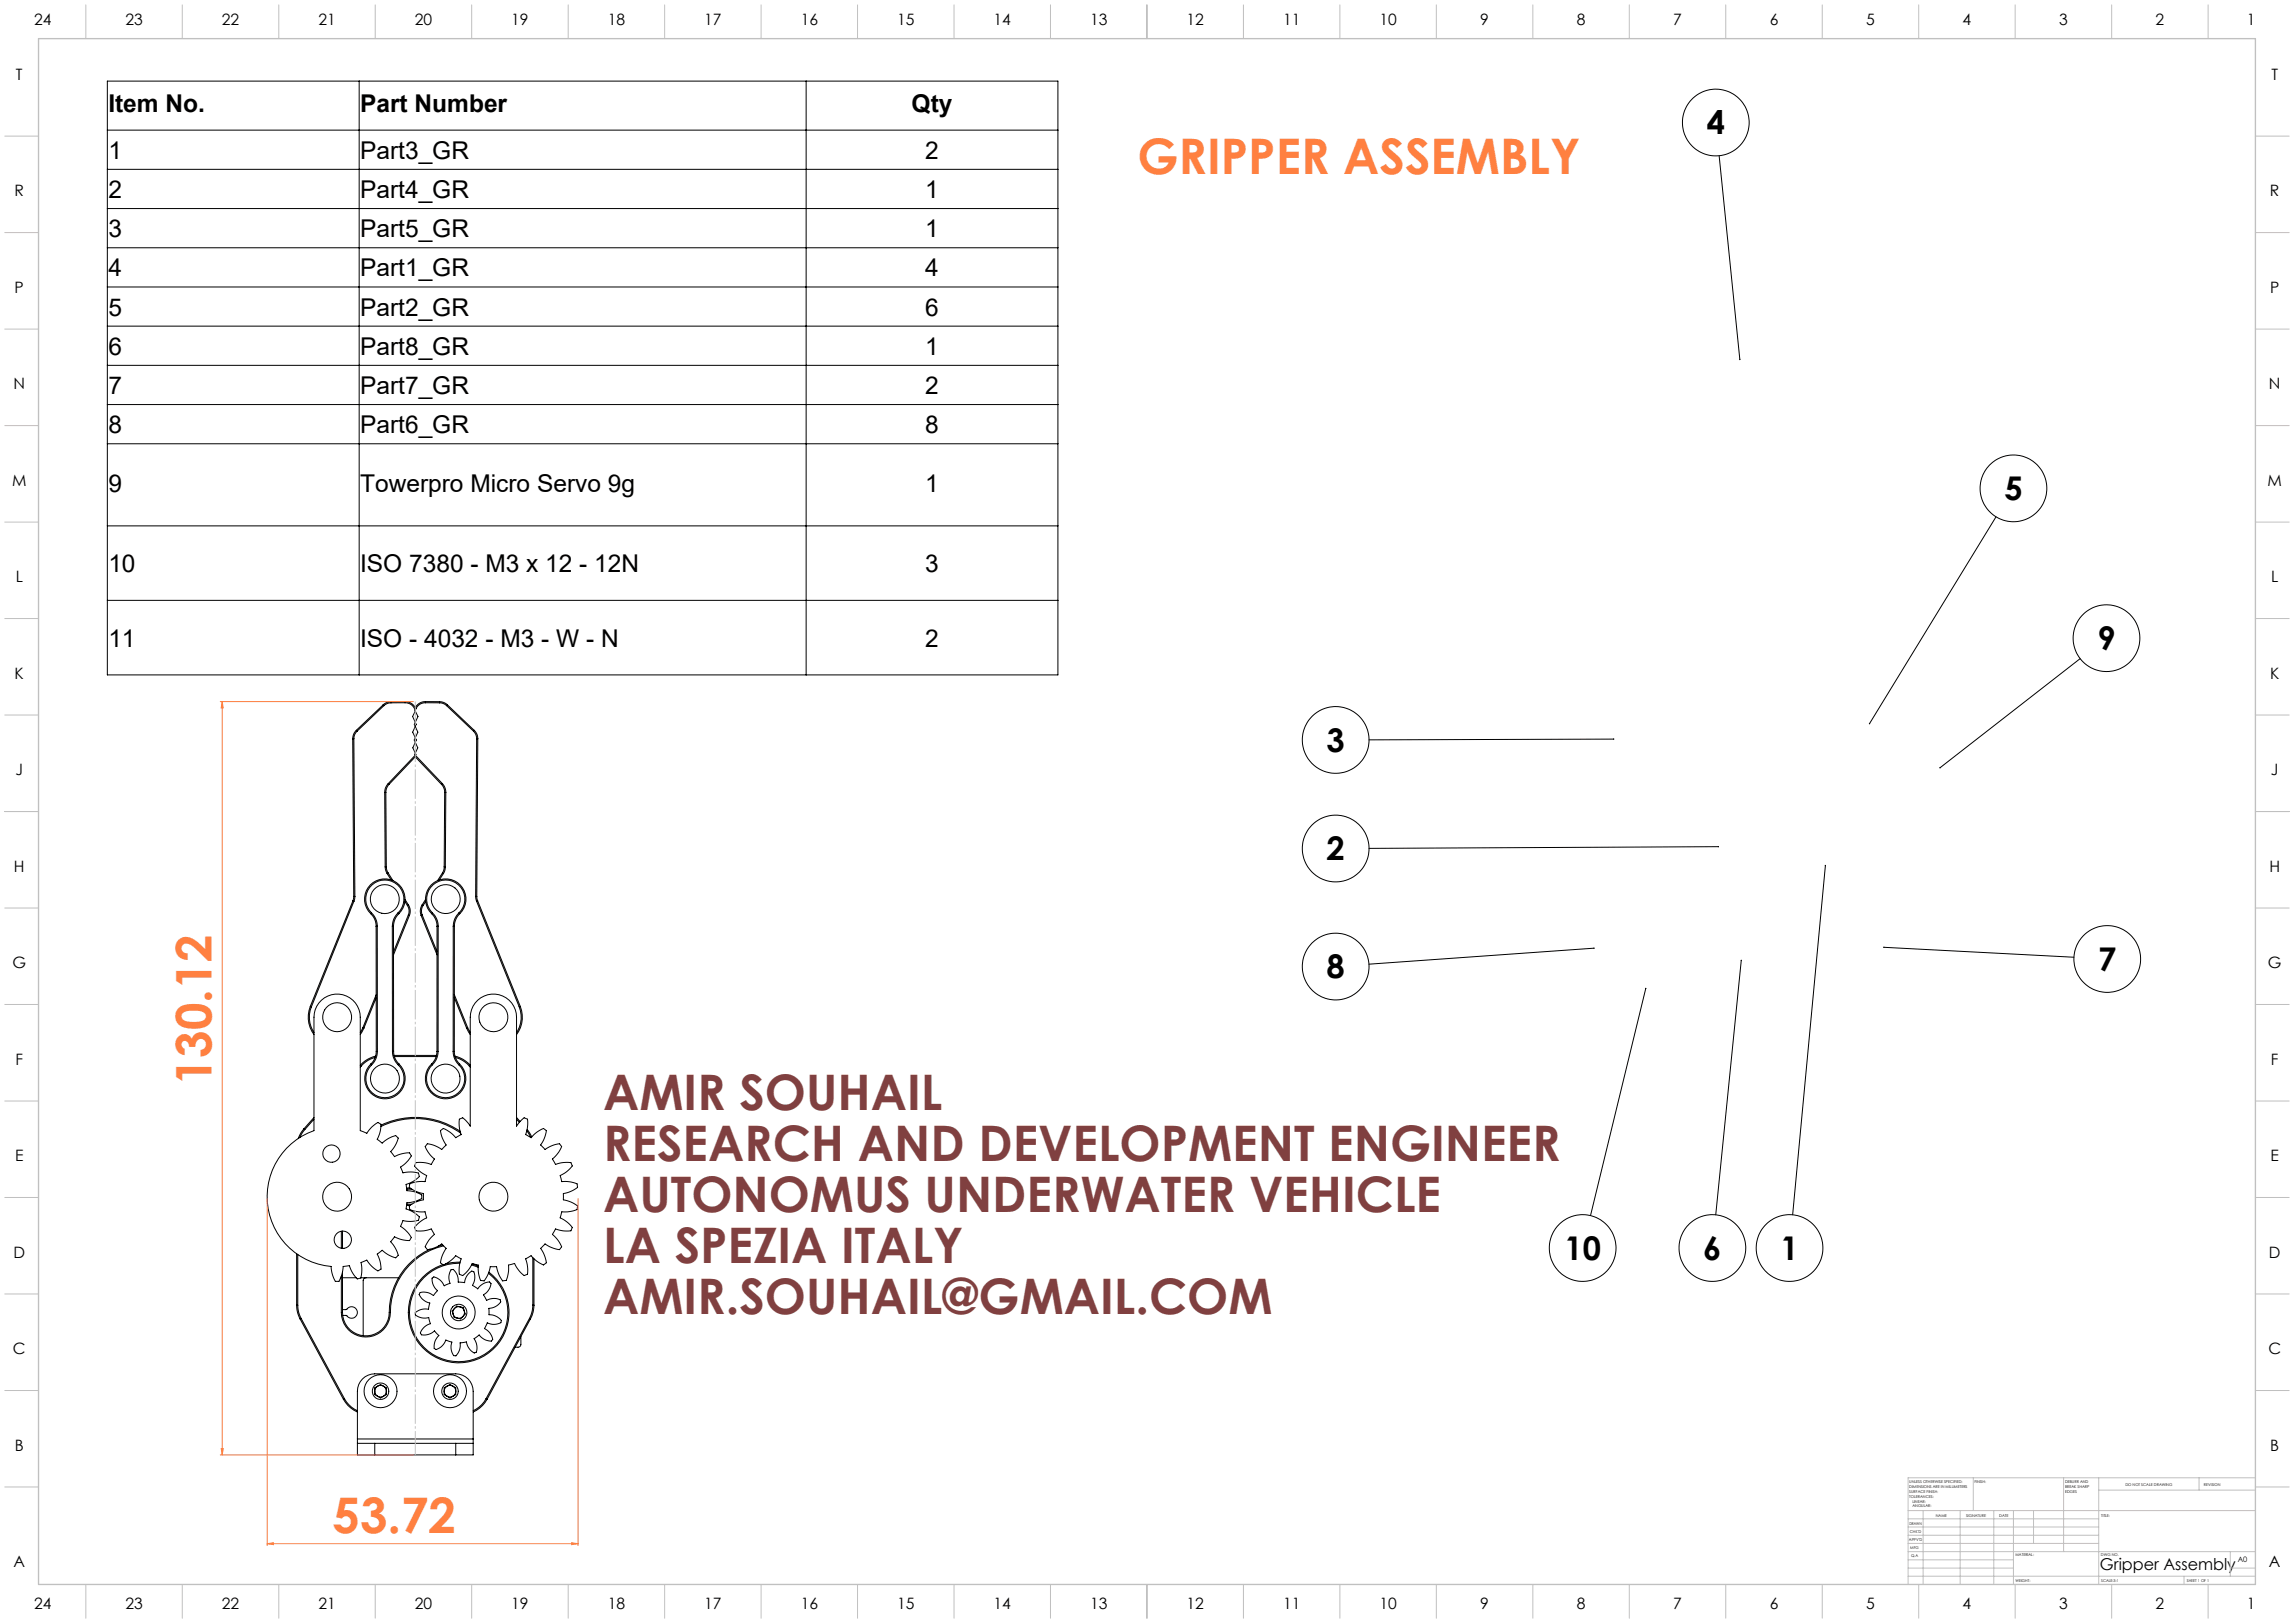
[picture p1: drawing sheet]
<svg xmlns="http://www.w3.org/2000/svg" width="1189mm" height="841mm" viewBox="0 0 1189 841" stroke-linecap="round" stroke-linejoin="round" font-family="sans-serif">
<defs><g id="words">
<g font-size="25.4" fill="#ff8040">
<text x="590" y="90">GRIPPER ASSEMBLY</text>
<text x="110" y="562" transform="rotate(-90 110 562)">130.12</text>
<text x="172" y="794">53.72</text>
</g>
<g font-size="25.4" fill="#804040">
<text x="313" y="575">AMIR SOUHAIL</text>
<text x="313" y="602">RESEARCH AND DEVELOPMENT ENGINEER</text>
<text x="313" y="628">AUTONOMUS UNDERWATER VEHICLE</text>
<text x="313" y="654">LA SPEZIA ITALY</text>
<text x="313" y="681">AMIR.SOUHAIL@GMAIL.COM</text>
</g>
<g font-size="16.9">
<text x="885" y="70">4</text>
<text x="1039" y="259">5</text>
<text x="1087" y="337">9</text>
<text x="688" y="389">3</text>
<text x="688" y="446">2</text>
<text x="1087" y="503">7</text>
<text x="688" y="507">8</text>
<text x="811" y="653">10</text>
<text x="883" y="653">6</text>
<text x="923" y="653">1</text>
</g>
<g font-size="12.7">
<text x="56" y="58">Item No.</text>
<text x="187" y="58">Part Number</text>
<text x="473" y="58">Qty</text>
<text x="56" y="82">1</text>
<text x="187" y="82">Part3_GR</text>
<text x="480" y="82">2</text>
<text x="56" y="103">2</text>
<text x="187" y="103">Part4_GR</text>
<text x="480" y="103">1</text>
<text x="56" y="123">3</text>
<text x="187" y="123">Part5_GR</text>
<text x="480" y="123">1</text>
<text x="56" y="143">4</text>
<text x="187" y="143">Part1_GR</text>
<text x="480" y="143">4</text>
<text x="56" y="164">5</text>
<text x="187" y="164">Part2_GR</text>
<text x="480" y="164">6</text>
<text x="56" y="184">6</text>
<text x="187" y="184">Part8_GR</text>
<text x="480" y="184">1</text>
<text x="56" y="204">7</text>
<text x="187" y="204">Part7_GR</text>
<text x="480" y="204">2</text>
<text x="56" y="224">8</text>
<text x="187" y="224">Part6_GR</text>
<text x="480" y="224">8</text>
<text x="56" y="255">9</text>
<text x="187" y="255">Towerpro Micro Servo 9g</text>
<text x="480" y="255">1</text>
<text x="56" y="296">10</text>
<text x="187" y="296">ISO 7380 - M3 x 12 - 12N</text>
<text x="480" y="296">3</text>
<text x="56" y="335">11</text>
<text x="187" y="335">ISO - 4032 - M3 - W - N</text>
<text x="480" y="335">2</text>
</g>
<text font-size="8.5" x="1088" y="814">Gripper Assembly</text>
<g font-size="8.1">
<text x="18" y="13">24</text>
<text x="65" y="13">23</text>
<text x="115" y="13">22</text>
<text x="165" y="13">21</text>
<text x="215" y="13">20</text>
<text x="265" y="13">19</text>
<text x="315" y="13">18</text>
<text x="365" y="13">17</text>
<text x="415" y="13">16</text>
<text x="465" y="13">15</text>
<text x="515" y="13">14</text>
<text x="565" y="13">13</text>
<text x="615" y="13">12</text>
<text x="665" y="13">11</text>
<text x="715" y="13">10</text>
<text x="767" y="13">9</text>
<text x="817" y="13">8</text>
<text x="867" y="13">7</text>
<text x="917" y="13">6</text>
<text x="967" y="13">5</text>
<text x="1017" y="13">4</text>
<text x="1067" y="13">3</text>
<text x="1117" y="13">2</text>
<text x="1164" y="13">1</text>
<text x="8" y="41">T</text>
<text x="1177" y="41">T</text>
<text x="8" y="102">R</text>
<text x="1177" y="102">R</text>
<text x="8" y="152">P</text>
<text x="1177" y="152">P</text>
<text x="7" y="202">N</text>
<text x="1176" y="202">N</text>
<text x="6" y="252">M</text>
<text x="1175" y="252">M</text>
<text x="8" y="302">L</text>
<text x="1177" y="302">L</text>
<text x="8" y="352">K</text>
<text x="1177" y="352">K</text>
<text x="8" y="402">J</text>
<text x="1177" y="402">J</text>
<text x="7" y="452">H</text>
<text x="1176" y="452">H</text>
<text x="6" y="502">G</text>
<text x="1175" y="502">G</text>
<text x="8" y="552">F</text>
<text x="1177" y="552">F</text>
<text x="8" y="602">E</text>
<text x="1177" y="602">E</text>
<text x="7" y="652">D</text>
<text x="1176" y="652">D</text>
<text x="7" y="702">C</text>
<text x="1176" y="702">C</text>
<text x="8" y="752">B</text>
<text x="1177" y="752">B</text>
<text x="7" y="812">A</text>
<text x="1176" y="812">A</text>
<text x="18" y="834">24</text>
<text x="65" y="834">23</text>
<text x="115" y="834">22</text>
<text x="165" y="834">21</text>
<text x="215" y="834">20</text>
<text x="265" y="834">19</text>
<text x="315" y="834">18</text>
<text x="365" y="834">17</text>
<text x="415" y="834">16</text>
<text x="465" y="834">15</text>
<text x="515" y="834">14</text>
<text x="565" y="834">13</text>
<text x="615" y="834">12</text>
<text x="665" y="834">11</text>
<text x="715" y="834">10</text>
<text x="767" y="834">9</text>
<text x="817" y="834">8</text>
<text x="867" y="834">7</text>
<text x="917" y="834">6</text>
<text x="967" y="834">5</text>
<text x="1017" y="834">4</text>
<text x="1067" y="834">3</text>
<text x="1117" y="834">2</text>
<text x="1164" y="834">1</text>
</g>
<text font-size="3.9" x="1160" y="810">A0</text>
<g font-size="2">
<text x="990" y="769">UNLESS OTHERWISE SPECIFIED:</text>
<text x="990" y="771">DIMENSIONS ARE IN MILLIMETERS</text>
<text x="990" y="774">SURFACE FINISH:</text>
<text x="1023" y="769">FINISH:</text>
<text x="1070" y="768">DEBURR AND</text>
<text x="1070" y="771">BREAK SHARP</text>
<text x="1070" y="773">EDGES</text>
<text x="1102" y="770">DO NOT SCALE DRAWING</text>
<text x="1142" y="770">REVISION</text>
<text x="990" y="776">TOLERANCES:</text>
<text x="991" y="779">LINEAR:</text>
<text x="991" y="781">ANGULAR:</text>
<text x="1003" y="786">NAME</text>
<text x="1019" y="786">SIGNATURE</text>
<text x="1036" y="786">DATE</text>
<text x="1089" y="786">TITLE:</text>
<text x="990" y="790">DRAWN</text>
<text x="990" y="794">CHK'D</text>
<text x="989" y="798">APPV'D</text>
<text x="990" y="803">MFG</text>
<text x="991" y="807">Q.A</text>
<text x="1045" y="807">MATERIAL:</text>
<text x="1089" y="807">DWG NO.</text>
<text x="1045" y="820">WEIGHT:</text>
<text x="1089" y="820">SCALE:3:1</text>
<text x="1133" y="820">SHEET 1 OF 1</text>
</g>
</g></defs>
<g fill="none" stroke="#000" stroke-width=".52">
<path d="M56 42h492v308h-492zM186 42v308M418 42v308M56 67h492M56 88h492M891 81l11 105M56 108h492M56 128h492M56 149h492M56 169h492M56 189h492M56 210h492"/>
<path d="M56 230h492M56 272h492M1035 268l-66 107M56 311h492M1078 341l-72 57M185 378l-2 2v3M185 378v1M185 379l-1 2-1 2M199 365v1M199 365l-14 13M199 366l-14 13M203 364l-4 2"/>
<path d="M203 364h-3l-1 1M203 364h.1M210 364a5 5 0 0 1 5 3M210 364h.1M210 364a6 6 0 0 1 5 3 6 6 0 0 1 6-3M210 364h-7M215 367h1M215 367v1l-1 3 2 4-2 4 2 4-2 5 2 3-15 15M216 367l-1 1 2 3-2 4 2 4-2 4 2 5-2 3 14 15M221 364a5 5 0 0 0-5 3M221 364h.1M221 364h7"/>
<path d="M228 364h2l2 1M228 364l3 2M228 364h.1M231 366l14 13M232 365l-1 1M232 365l14 13M245 379l2 2v2M246 378l1 2 1 3M246 378l-1 1M183 383h.1M183 383v82M183 383l1 82"/>
<path d="M247 383h1M247 383v82M248 383l-1 82M836 383h-126M199 411l1 38M200 411h-1M200 411v38M201 406l-1 2-1 3M201 406h1M202 406l-2 2v3M202 406l13-14 14 14M229 406l1 3v2"/>
<path d="M229 406l2 2v3M229 406h.1M230 411h1M230 411v38M231 411v38M891 439l-181 1M200 449l1 4M200 449h.1M200 449l1 3M201 453l2 3M201 452v1M201 452l3 4"/>
<path d="M229 452l1 1M229 452l-2 4M230 453l-2 3M230 449l-1 3M230 449h1M231 449l-1 4M946 449l-17 180M183 467h.1M183 467l-22 54M183 465h1M183 465v2M183 467l-22 55"/>
<path d="M184 465l-1 2M192 473a10 10 0 0 1 0-14 10 10 0 0 1 15 0 10 10 0 0 1 0 14M192 473a9 9 0 0 1 3 7M193 473a10 10 0 0 1 3 7M193 473a10 10 0 0 1-1-14 10 10 0 0 1 14 0 10 10 0 0 1 0 14M193 473h-1M195 480h1M195 480v65M196 480v65M203 480h1M203 480v65M204 480v65"/>
<path d="M206 473a10 10 0 0 0-3 7M206 473h1M207 473a9 9 0 0 0-3 7M210 467l1 2M210 466l2 3M211 469a5 5 0 0 1 1 5M212 474h.1M212 474l-8 19M212 469h-1M212 469a6 6 0 0 1 0 5M212 474l-8 21M218 474l9 21"/>
<path d="M219 469h.1M219 469a6 6 0 0 0-1 5M219 474h-1M219 474l8 19M219 469l-1 3 1 2M221 466l-2 3M221 467l-2 2M224 473a9 9 0 0 1 3 7M224 473a10 10 0 0 1 0-14 10 10 0 0 1 15 0 10 10 0 0 1-1 14M224 473a10 10 0 0 1 3 7M224 473a10 10 0 0 1 0-14 10 10 0 0 1 14 0 10 10 0 0 1 0 14M224 473h.1"/>
<path d="M227 480h.1M227 480l-1 65M227 480v65M235 480h1M235 480v65M236 480l-1 65M238 473a10 10 0 0 0-3 7M238 473h.1M238 473a9 9 0 0 0-2 7M247 465v2M247 465h.1M247 467l22 55"/>
<path d="M247 465l1 2M248 467h-1M248 467l22 54M826 491l-116 9M903 498l-14 132M976 491l99 5M167 518a12 12 0 0 1 13-2 12 12 0 0 1 7 11v59l3 1 2-2a5 5 0 0 1 4-3h1a5 5 0 0 1 0 6l-1 3 2 1 2-2a5 5 0 0 1 6-1 5 5 0 0 1-2 5l-2 3 2 2 3-1a4 4 0 0 1 6 0v1l-1 2-4 4 1 3 2-1a8 8 0 0 1 6 1 1.8 1.8 0 0 1-1 3l-6 3 1 3 6 1a1.9 1.9 0 0 1 2 3l-3 1-5 1v3h-1l5 3 2 2a2.3 2.3 0 0 1-3 2l-5-1-1 3 2 2a5 5 0 0 1 3 5 6 6 0 0 1-7 0l-2-1-2 2 4 6a1.8 1.8 0 0 1-1 2h-3l-4-3-2 2 1 6a1.8 1.8 0 0 1-1 2l-3-1-3-4-3 1 1 4-1 4-2 1-2-3-2-4h-3l-1 6a1.8 1.8 0 0 1-3 2l-1-3-1-5a36 36 0 0 1-33-31 36 36 0 0 1 24-39v-61a12 12 0 0 1 4-7zM195 517l-6 16M195 515l-7 17M235 517l7 16M235 515l7 17M248 518a12 12 0 0 1 13-2 12 12 0 0 1 7 11v57l1-2a3 3 0 0 1 4-2 14 14 0 0 1 0 8l2 2 2-3a5 5 0 0 1 5-2h1a5 5 0 0 1-1 6l-2 2 3 3 2-2a5 5 0 0 1 5-1l1 1a5 5 0 0 1-3 4l-2 3 2 2h3a5 5 0 0 1 5 0v1a6 6 0 0 1-4 4l-2 1 1 3 5 1 3 1a2.3 2.3 0 0 1-2 3l-5 1v4h3a5 5 0 0 1 4 4 5 5 0 0 1-5 2h-3v1l-1 2 3 2a5 5 0 0 1 3 4 5 5 0 0 1-5 1l-3-1-2 3 2 2a5 5 0 0 1 3 5h-1a5 5 0 0 1-5-1l-2-1-3 2 2 2a5 5 0 0 1 1 6h-1a5 5 0 0 1-5-3l-2-1-3 1 1 2a8 8 0 0 1 0 6 2.3 2.3 0 0 1-4-1l-2-4-3 1v3a5 5 0 0 1-2 5h-1a5 5 0 0 1-3-6l-1-2h-3l-2 6a1.9 1.9 0 0 1-2 2l-2-3v-5l-3-1-4 5a1.9 1.9 0 0 1-2 0l-1-3 1-5-3-1-4 4a1.8 1.8 0 0 1-3 0 14 14 0 0 1 2-8l-2-2-3 1a5 5 0 0 1-5 1 5 5 0 0 1 2-5l2-2-1-3-3 1a5 5 0 0 1-6-1 5 5 0 0 1 4-4l2-2-1-3h-3a5 5 0 0 1-5-2 5 5 0 0 1 5-4h2v-4h-2a5 5 0 0 1-5-3v-1a5 5 0 0 1 5-2h3l1-3-2-1a5 5 0 0 1-4-4v-1a5 5 0 0 1 6 0h3l1-2-2-3a5 5 0 0 1-2-4v-1a5 5 0 0 1 6 2l2 1 2-3-1-1a8 8 0 0 1-1-6 2.3 2.3 0 0 1 3 0l4 4 3-2-1-3a4 4 0 0 1 1-5l1-1v1l4 4v-59a12 12 0 0 1 4-7z"/>
<path d="M853 512l-29 118M161 521a15 15 0 0 0 2 15M161 521v1M161 522a14 14 0 0 0 2 13M188 532l1 1M188 532l-1 3M189 533l-2 3M242 533l2 3M242 532v1M242 532l2 3M269 522a14 14 0 0 1-1 13M270 521a15 15 0 0 1-2 15"/>
<path d="M270 521l-1 1M187 552h.1M187 552v1M192 551a11 11 0 0 0 0 15 11 11 0 0 0 15 0 11 11 0 0 0 0-15M192 551l1 1M193 552a10 10 0 0 0-1 14 10 10 0 0 0 15 0 10 10 0 0 0-1-14M194 548l-3 1-4 3M195 547l-5 2-3 3M195 545h1M195 545a9 9 0 0 1-3 6M196 545a10 10 0 0 1-3 7M203 545a10 10 0 0 0 3 7"/>
<path d="M204 545h-1M204 545a9 9 0 0 0 3 6M204 547h22M207 551l-1 1M224 551a10 10 0 0 0-1 15 10 10 0 0 0 15 0 10 10 0 0 0 0-15M224 551v1M224 552a10 10 0 0 0 0 14 10 10 0 0 0 14 0 10 10 0 0 0 0-14M226 545a9 9 0 0 1-2 6M226 545h1M227 545a10 10 0 0 1-3 7M235 545a9 9 0 0 0 3 7M235 545h.1"/>
<path d="M235 545a9 9 0 0 0 3 6M236 547l4 2 4 3M236 548l4 1 3 3M238 551v1M243 552l1 1M244 552h-1M244 552h.1M163 579l-5 6M163 580l-5 5M268 579l2 2M268 580l1 2M158 585h.1"/>
<path d="M158 585l-3 5M158 585l-3 4M197 584a40 40 0 0 1 42 3M197 583a41 41 0 0 1 41 3M273 586l2 3M273 585l3 4M211 616h2M177 638v9M178 638v9M211 625h2M211 624h2M154 650v26"/>
<path d="M178 659v21M223 647a36 36 0 0 0-21 33M229 645l-2 1M230 655a26 26 0 0 0-15 38 26 26 0 0 0 40 7 26 26 0 0 0-2-41M230 646a35 35 0 0 0-28 34M238 655a25 25 0 0 0-25 32 25 25 0 0 0 39 14 25 25 0 0 0 1-41M238 654l-7 1M244 655l4 2M245 655l3 1M276 652v24M277 652v24M154 676v4l2 3"/>
<path d="M154 676h.1M154 676l1 4 1 3M177 661v19M178 679h1a3 3 0 0 1 5-1 3 3 0 0 1 0 5 3 3 0 0 1-5-1h-1M178 662h7M187 662h20M190 662l-1 1-1 1v28M224 662h1a8 8 0 0 1 6 4l2-1v-1a5 5 0 0 1 1-6h1a7 7 0 0 1 2 6l4 1a5 5 0 0 1 4-6 6 6 0 0 1 0 7l3 2a5 5 0 0 1 6-3 6 6 0 0 1-3 6l1 3a5 5 0 0 1 7 0 6 6 0 0 1-6 4v3a5 5 0 0 1 7 4 6 6 0 0 1-7 0l-2 3a6 6 0 0 1 4 7 6 6 0 0 1-7-3l-2 2a5 5 0 0 1 0 7 6 6 0 0 1-4-6l-4 1a5 5 0 0 1-2 7 6 6 0 0 1-2-8l-3-1a6 6 0 0 1-6 5 6 6 0 0 1 2-7l-2-2a5 5 0 0 1-7 1 6 6 0 0 1 5-5l-1-3a5 5 0 0 1-7-2 6 6 0 0 1 7-3l1-3a5 5 0 0 1-5-5 6 6 0 0 1 7 1l2-2a8 8 0 0 1-3-7zM237 677l3 1 1 3-2 2h-4l-1-4zM276 676v4l-2 3M276 676h1M277 676l-1 4-1 3"/>
<path d="M156 683l22 42M156 683h.1M156 683l23 42M177 680a13 13 0 0 0 13 13 13 13 0 0 0 12-13M177 680h1M178 680a12 12 0 0 0 12 12 12 12 0 0 0 12-12M202 680h.1M270 693v4l-1 1h-2M274 683h1M274 683l-22 42M275 683l-23 42M194 719l3-2 3 2v4l-3 1-3-1z"/>
<path d="M230 719l3-2 3 2v4l-3 1-3-1zM178 725l2 3 5 4M179 725h-1M179 725l2 3 4 3M252 725h.1M252 725l-2 3-5 3M252 725l-2 3-5 4M185 748v6h9M185 748h9M185 746v2M185 746v-25a9 9 0 0 1 9-9h42a9 9 0 0 1 9 9v25M185 746h60"/>
<path d="M194 748v6M194 748h42M194 754h42M236 748h9M236 748v6M245 748v6h-9M245 746v2"/>
<circle cx="889" cy="63" r="17"/>
<circle cx="1044" cy="253" r="17"/>
<circle cx="1092" cy="331" r="17"/>
<circle cx="692" cy="383" r="17"/>
<circle cx="692" cy="440" r="17"/>
<circle cx="199" cy="466" r="7"/>
<circle cx="231" cy="466" r="7"/>
<circle cx="1092" cy="497" r="17"/>
<circle cx="692" cy="501" r="17"/>
<circle cx="175" cy="527" r="7"/>
<circle cx="256" cy="527" r="8"/>
<circle cx="200" cy="559" r="8"/>
<circle cx="231" cy="559" r="8"/>
<circle cx="172" cy="598" r="4"/>
<circle cx="175" cy="620" r="8"/>
<circle cx="256" cy="620" r="8"/>
<circle cx="178" cy="642" r="4"/>
<circle cx="820" cy="647" r="17"/>
<circle cx="888" cy="647" r="17"/>
<circle cx="928" cy="647" r="17"/>
<circle cx="238" cy="680" r="3"/>
<circle cx="238" cy="680" r="4"/>
<circle cx="238" cy="680" r="9"/>
<circle cx="197" cy="721" r="4"/>
<circle cx="197" cy="721" r="9"/>
<circle cx="197" cy="721" r="3"/>
<circle cx="233" cy="721" r="3"/>
<circle cx="233" cy="721" r="4"/>
<circle cx="233" cy="721" r="9"/>
</g>
<path d="M114 364h100M115 364l1 3h-1zM115 364v390M138 621v180M300 621v180M114 754h100M115 751h1l-1 3zM138 800l4-1v1zM138 800h162M296 799l4 1h-4z" fill="none" stroke="#ff8040" stroke-width=".52"/>
<path d="M215 754v-390" fill="none" stroke="#c0c0c0" stroke-width=".52" stroke-dasharray="15.2 1.3 1.3 1.3" stroke-dashoffset="2.9" stroke-linecap="butt"/>
<g fill="none" stroke="#c0c0c0" stroke-width=".52">
<path d="M44 3v17M94 3v17M144 3v17M194 3v17M244 3v17M294 3v17M344 3v17M394 3v17M444 3v17M494 3v17M544 3v17M594 3v17"/>
<path d="M644 3v17M694 3v17M744 3v17M794 3v17M844 3v17M894 3v17M944 3v17M994 3v17M1044 3v17M1094 3v17M1144 3v17M2 71h18"/>
<path d="M1169 71h17M2 121h18M1169 121h17M2 171h18M1169 171h17M2 221h18M1169 221h17M2 271h18M1169 271h17M2 321h18M1169 321h17M2 371h18"/>
<path d="M1169 371h17M2 421h18M1169 421h17M2 471h18M1169 471h17M2 521h18M1169 521h17M2 571h18M1169 571h17M2 621h18M1169 621h17M2 671h18"/>
<path d="M1169 671h17M2 721h18M1169 721h17M2 771h18M1023 766v17M1070 766v38M1088 766v55M1088 772h81M1140 766v6M1169 771h17M1169 766h-180v55M989 783h180"/>
<path d="M989 800h99M989 796h99M989 791h99M989 787h99M997 783v38M1016 783v38M1033 783v38M1044 783v38M1054 783v17M989 817h180M989 813h55M989 808h55"/>
<path d="M989 804h180M1132 817v4M1156 813h13M1156 804v13M44 821v18M94 821v18M144 821v18M194 821v18M244 821v18M294 821v18M344 821v18M394 821v18"/>
<path d="M444 821v18M494 821v18M544 821v18M594 821v18M644 821v18M694 821v18M744 821v18M794 821v18M844 821v18M894 821v18M944 821v18M994 821v18"/>
<path d="M1044 821v18M1094 821v18M1144 821v18"/>
</g>
<path d="M20 20h1149v801h-1149z" fill="none" stroke="#c0c0c0" stroke-width=".7"/>
<path d="M1005 398h1zM890 439h1zM976 491h1zM946 448v1zM902 497l1 1zM826 491v1zM836 383h1z" fill="#000"/>
<g fill="#ff8040">
<path d="M138 800l4-1v1zM296 799l4 1h-4z"/>
<path d="M115 751h1l-1 3zM115 364l1 3h-1z"/>
</g>
<use href="#words"/>
</svg>
